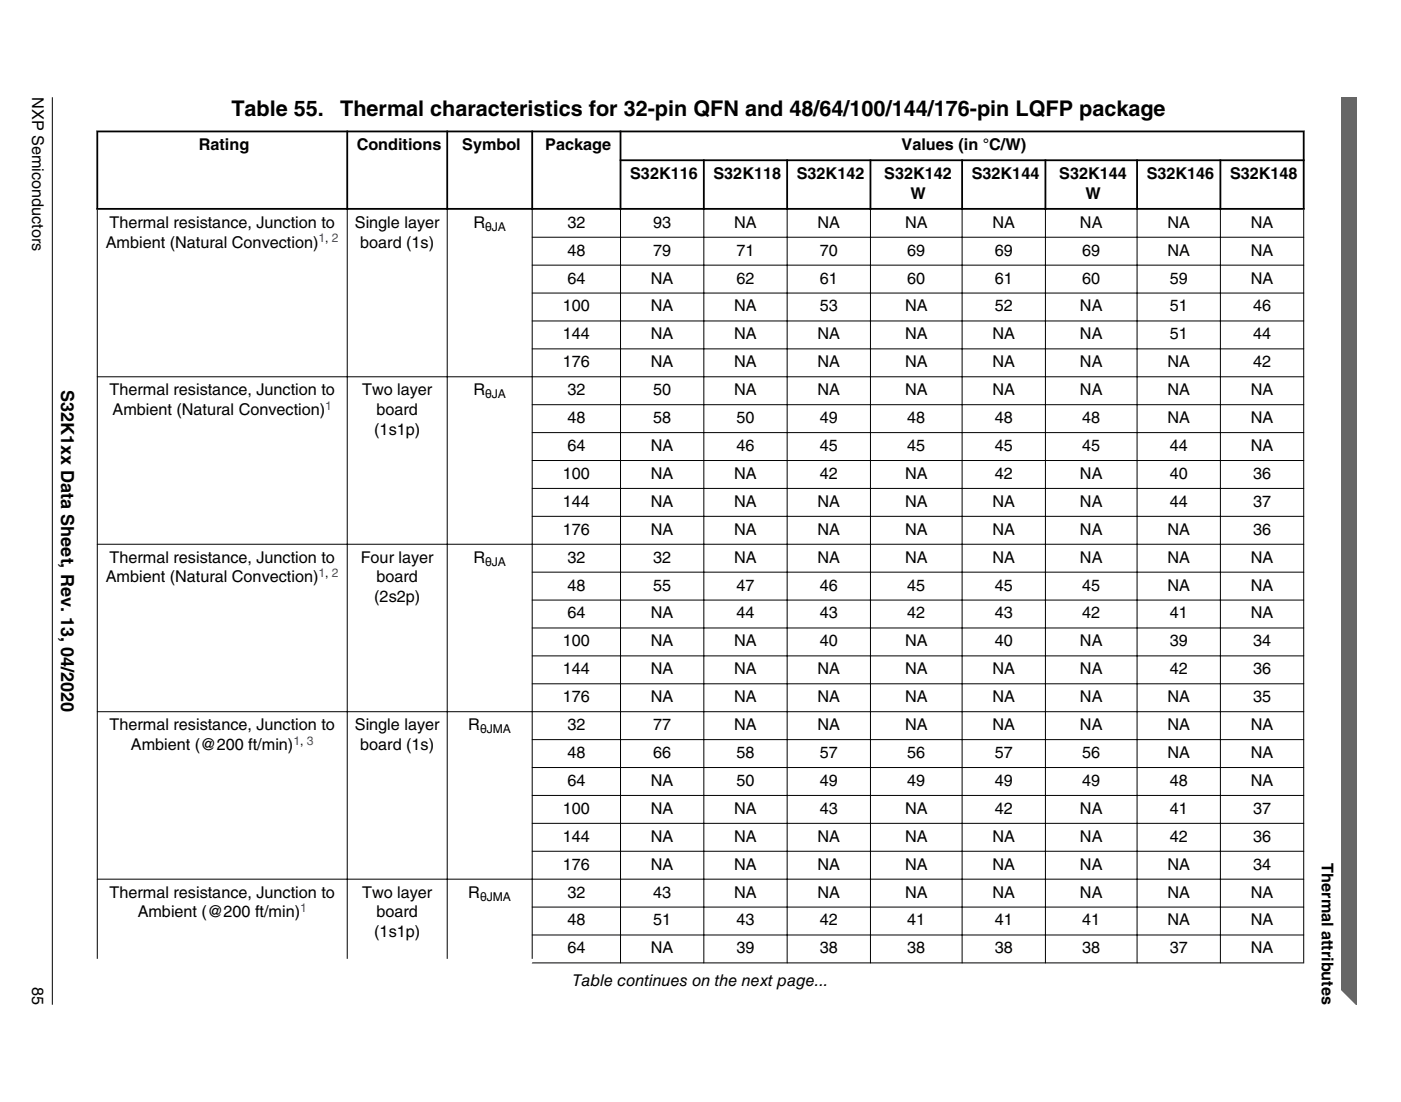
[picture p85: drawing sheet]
<svg xmlns="http://www.w3.org/2000/svg" width="274mm" height="216mm" viewBox="0 0 274 216" stroke-linecap="round" stroke-linejoin="round" font-family="sans-serif">
<defs><g id="words">
<g font-size="4.2">
<text x="45.3" y="22.7">Table 55.</text>
<text x="66.6" y="22.7">Thermal characteristics for 32-pin QFN and 48/64/100/144/176-pin LQFP package</text>
</g>
<text font-size="3.5" x="12" y="76.5" transform="rotate(90 12 76.5)">S32K1xx Data Sheet, Rev. 13, 04/2020</text>
<g font-size="3.2">
<text x="6.3" y="19.1" transform="rotate(90 6.3 19.1)">NXP Semiconductors</text>
<text x="38.9" y="29.4">Rating</text>
<text x="69.8" y="29.4">Conditions</text>
<text x="90.5" y="29.4">Symbol</text>
<text x="106.8" y="29.4">Package</text>
<text x="176.5" y="29.4">Values (in °C/W)</text>
<text x="123.4" y="35.1">S32K116</text>
<text x="139.7" y="35.1">S32K118</text>
<text x="156" y="35.1">S32K142</text>
<text x="173.1" y="35.1">S32K142</text>
<text x="190.3" y="35.1">S32K144</text>
<text x="207.4" y="35.1">S32K144</text>
<text x="224.5" y="35.1">S32K146</text>
<text x="240.8" y="35.1">S32K148</text>
<text x="178.3" y="39">W</text>
<text x="212.5" y="39">W</text>
<text x="21.5" y="44.6">Thermal resistance, Junction to</text>
<text x="69.5" y="44.6">Single layer</text>
<text x="92.7" y="44.6">R</text>
<text x="111.1" y="44.6">32</text>
<text x="127.9" y="44.6">93</text>
<text x="143.8" y="44.6">NA</text>
<text x="160.1" y="44.6">NA</text>
<text x="177.2" y="44.6">NA</text>
<text x="194.3" y="44.6">NA</text>
<text x="211.5" y="44.6">NA</text>
<text x="228.6" y="44.6">NA</text>
<text x="244.9" y="44.6">NA</text>
<text x="20.7" y="48.5">Ambient (Natural Convection)</text>
<text x="70.5" y="48.5">board (1s)</text>
<text x="111.1" y="50.1">48</text>
<text x="127.9" y="50.1">79</text>
<text x="144.2" y="50.1">71</text>
<text x="160.5" y="50.1">70</text>
<text x="177.6" y="50.1">69</text>
<text x="194.8" y="50.1">69</text>
<text x="211.9" y="50.1">69</text>
<text x="228.6" y="50.1">NA</text>
<text x="244.9" y="50.1">NA</text>
<text x="111.1" y="55.6">64</text>
<text x="127.5" y="55.6">NA</text>
<text x="144.2" y="55.6">62</text>
<text x="160.5" y="55.6">61</text>
<text x="177.6" y="55.6">60</text>
<text x="194.8" y="55.6">61</text>
<text x="211.9" y="55.6">60</text>
<text x="229" y="55.6">59</text>
<text x="244.9" y="55.6">NA</text>
<text x="110.2" y="61">100</text>
<text x="127.5" y="61">NA</text>
<text x="143.8" y="61">NA</text>
<text x="160.5" y="61">53</text>
<text x="177.2" y="61">NA</text>
<text x="194.8" y="61">52</text>
<text x="211.5" y="61">NA</text>
<text x="229" y="61">51</text>
<text x="245.3" y="61">46</text>
<text x="110.2" y="66.5">144</text>
<text x="110.2" y="72">176</text>
<text x="127.5" y="66.5">NA</text>
<text x="127.5" y="72">NA</text>
<text x="143.8" y="66.5">NA</text>
<text x="143.8" y="72">NA</text>
<text x="160.1" y="66.5">NA</text>
<text x="160.1" y="72">NA</text>
<text x="177.2" y="66.5">NA</text>
<text x="177.2" y="72">NA</text>
<text x="194.3" y="66.5">NA</text>
<text x="194.3" y="72">NA</text>
<text x="211.5" y="66.5">NA</text>
<text x="211.5" y="72">NA</text>
<text x="228.6" y="72">NA</text>
<text x="229" y="66.5">51</text>
<text x="245.3" y="66.5">44</text>
<text x="245.3" y="72">42</text>
<text x="21.5" y="77.4">Thermal resistance, Junction to</text>
<text x="70.9" y="77.4">Two layer</text>
<text x="92.7" y="77.4">R</text>
<text x="111.1" y="77.4">32</text>
<text x="127.9" y="77.4">50</text>
<text x="143.8" y="77.4">NA</text>
<text x="160.1" y="77.4">NA</text>
<text x="177.2" y="77.4">NA</text>
<text x="194.3" y="77.4">NA</text>
<text x="211.5" y="77.4">NA</text>
<text x="228.6" y="77.4">NA</text>
<text x="244.9" y="77.4">NA</text>
<text x="22" y="81.3">Ambient (Natural Convection)</text>
<text x="73.7" y="81.3">board</text>
<text x="111.1" y="82.9">48</text>
<text x="127.9" y="82.9">58</text>
<text x="144.2" y="82.9">50</text>
<text x="160.5" y="82.9">49</text>
<text x="177.6" y="82.9">48</text>
<text x="194.8" y="82.9">48</text>
<text x="211.9" y="82.9">48</text>
<text x="228.6" y="82.9">NA</text>
<text x="244.9" y="82.9">NA</text>
<text x="73.3" y="85.2">(1s1p)</text>
<text x="111.1" y="88.4">64</text>
<text x="127.5" y="88.4">NA</text>
<text x="144.2" y="88.4">46</text>
<text x="160.5" y="88.4">45</text>
<text x="177.6" y="88.4">45</text>
<text x="194.8" y="88.4">45</text>
<text x="211.9" y="88.4">45</text>
<text x="229" y="88.4">44</text>
<text x="244.9" y="88.4">NA</text>
<text x="110.2" y="93.8">100</text>
<text x="127.5" y="93.8">NA</text>
<text x="143.8" y="93.8">NA</text>
<text x="160.5" y="93.8">42</text>
<text x="177.2" y="93.8">NA</text>
<text x="194.8" y="93.8">42</text>
<text x="211.5" y="93.8">NA</text>
<text x="229" y="93.8">40</text>
<text x="245.3" y="93.8">36</text>
<text x="110.2" y="99.3">144</text>
<text x="127.5" y="99.3">NA</text>
<text x="143.8" y="99.3">NA</text>
<text x="160.1" y="99.3">NA</text>
<text x="177.2" y="99.3">NA</text>
<text x="194.3" y="99.3">NA</text>
<text x="211.5" y="99.3">NA</text>
<text x="229" y="99.3">44</text>
<text x="245.3" y="99.3">37</text>
<text x="110.2" y="104.8">176</text>
<text x="127.5" y="104.8">NA</text>
<text x="143.8" y="104.8">NA</text>
<text x="160.1" y="104.8">NA</text>
<text x="177.2" y="104.8">NA</text>
<text x="194.3" y="104.8">NA</text>
<text x="211.5" y="104.8">NA</text>
<text x="228.6" y="104.8">NA</text>
<text x="245.3" y="104.8">36</text>
<text x="21.5" y="110.2">Thermal resistance, Junction to</text>
<text x="70.6" y="110.2">Four layer</text>
<text x="92.7" y="110.2">R</text>
<text x="111.1" y="110.2">32</text>
<text x="127.9" y="110.2">32</text>
<text x="143.8" y="110.2">NA</text>
<text x="160.1" y="110.2">NA</text>
<text x="177.2" y="110.2">NA</text>
<text x="194.3" y="110.2">NA</text>
<text x="211.5" y="110.2">NA</text>
<text x="228.6" y="110.2">NA</text>
<text x="244.9" y="110.2">NA</text>
<text x="20.7" y="114.1">Ambient (Natural Convection)</text>
<text x="73.3" y="118">(2s2p)</text>
<text x="73.7" y="114.1">board</text>
<text x="111.1" y="115.7">48</text>
<text x="127.9" y="115.7">55</text>
<text x="144.2" y="115.7">47</text>
<text x="160.5" y="115.7">46</text>
<text x="177.6" y="115.7">45</text>
<text x="194.8" y="115.7">45</text>
<text x="211.9" y="115.7">45</text>
<text x="228.6" y="115.7">NA</text>
<text x="244.9" y="115.7">NA</text>
<text x="111.1" y="121.2">64</text>
<text x="127.5" y="121.2">NA</text>
<text x="144.2" y="121.2">44</text>
<text x="160.5" y="121.2">43</text>
<text x="177.6" y="121.2">42</text>
<text x="194.8" y="121.2">43</text>
<text x="211.9" y="121.2">42</text>
<text x="229" y="121.2">41</text>
<text x="244.9" y="121.2">NA</text>
<text x="110.2" y="126.6">100</text>
<text x="127.5" y="126.6">NA</text>
<text x="143.8" y="126.6">NA</text>
<text x="160.5" y="126.6">40</text>
<text x="177.2" y="126.6">NA</text>
<text x="194.8" y="126.6">40</text>
<text x="211.5" y="126.6">NA</text>
<text x="229" y="126.6">39</text>
<text x="245.3" y="126.6">34</text>
<text x="110.2" y="132.1">144</text>
<text x="110.2" y="137.6">176</text>
<text x="127.5" y="132.1">NA</text>
<text x="127.5" y="137.6">NA</text>
<text x="143.8" y="132.1">NA</text>
<text x="143.8" y="137.6">NA</text>
<text x="160.1" y="132.1">NA</text>
<text x="160.1" y="137.6">NA</text>
<text x="177.2" y="132.1">NA</text>
<text x="177.2" y="137.6">NA</text>
<text x="194.3" y="132.1">NA</text>
<text x="194.3" y="137.6">NA</text>
<text x="211.5" y="132.1">NA</text>
<text x="211.5" y="137.6">NA</text>
<text x="228.6" y="137.6">NA</text>
<text x="229" y="132.1">42</text>
<text x="245.3" y="132.1">36</text>
<text x="245.3" y="137.6">35</text>
<text x="21.5" y="143">Thermal resistance, Junction to</text>
<text x="69.5" y="143">Single layer</text>
<text x="91.7" y="143">R</text>
<text x="111.1" y="143">32</text>
<text x="127.9" y="143">77</text>
<text x="143.8" y="143">NA</text>
<text x="160.1" y="143">NA</text>
<text x="177.2" y="143">NA</text>
<text x="194.3" y="143">NA</text>
<text x="211.5" y="143">NA</text>
<text x="228.6" y="143">NA</text>
<text x="244.9" y="143">NA</text>
<text x="25.6" y="146.9">Ambient (@200 ft/min)</text>
<text x="70.5" y="146.9">board (1s)</text>
<text x="111.1" y="148.5">48</text>
<text x="127.9" y="148.5">66</text>
<text x="144.2" y="148.5">58</text>
<text x="160.5" y="148.5">57</text>
<text x="177.6" y="148.5">56</text>
<text x="194.8" y="148.5">57</text>
<text x="211.9" y="148.5">56</text>
<text x="228.6" y="148.5">NA</text>
<text x="244.9" y="148.5">NA</text>
<text x="111.1" y="154">64</text>
<text x="127.5" y="154">NA</text>
<text x="144.2" y="154">50</text>
<text x="160.5" y="154">49</text>
<text x="177.6" y="154">49</text>
<text x="194.8" y="154">49</text>
<text x="211.9" y="154">49</text>
<text x="229" y="154">48</text>
<text x="244.9" y="154">NA</text>
<text x="110.2" y="159.4">100</text>
<text x="127.5" y="159.4">NA</text>
<text x="143.8" y="159.4">NA</text>
<text x="160.5" y="159.4">43</text>
<text x="177.2" y="159.4">NA</text>
<text x="194.8" y="159.4">42</text>
<text x="211.5" y="159.4">NA</text>
<text x="229" y="159.4">41</text>
<text x="245.3" y="159.4">37</text>
<text x="110.2" y="164.9">144</text>
<text x="127.5" y="164.9">NA</text>
<text x="143.8" y="164.9">NA</text>
<text x="160.1" y="164.9">NA</text>
<text x="177.2" y="164.9">NA</text>
<text x="194.3" y="164.9">NA</text>
<text x="211.5" y="164.9">NA</text>
<text x="229" y="164.9">42</text>
<text x="245.3" y="164.9">36</text>
<text x="110.2" y="170.4">176</text>
<text x="127.5" y="170.4">NA</text>
<text x="143.8" y="170.4">NA</text>
<text x="160.1" y="170.4">NA</text>
<text x="177.2" y="170.4">NA</text>
<text x="194.3" y="170.4">NA</text>
<text x="211.5" y="170.4">NA</text>
<text x="228.6" y="170.4">NA</text>
<text x="245.3" y="170.4">34</text>
<text x="258.8" y="169.2" transform="rotate(90 258.8 169.2)">Thermal attributes</text>
<text x="21.5" y="175.9">Thermal resistance, Junction to</text>
<text x="27" y="179.7">Ambient (@200 ft/min)</text>
<text x="70.9" y="175.9">Two layer</text>
<text x="73.7" y="179.7">board</text>
<text x="91.7" y="175.9">R</text>
<text x="111.1" y="175.9">32</text>
<text x="127.9" y="175.9">43</text>
<text x="143.8" y="175.9">NA</text>
<text x="160.1" y="175.9">NA</text>
<text x="177.2" y="175.9">NA</text>
<text x="194.3" y="175.9">NA</text>
<text x="211.5" y="175.9">NA</text>
<text x="228.6" y="175.9">NA</text>
<text x="244.9" y="175.9">NA</text>
<text x="73.3" y="183.6">(1s1p)</text>
<text x="111.1" y="181.3">48</text>
<text x="127.9" y="181.3">51</text>
<text x="144.2" y="181.3">43</text>
<text x="160.5" y="181.3">42</text>
<text x="177.6" y="181.3">41</text>
<text x="194.8" y="181.3">41</text>
<text x="211.9" y="181.3">41</text>
<text x="228.6" y="181.3">NA</text>
<text x="244.9" y="181.3">NA</text>
<text x="111.1" y="186.8">64</text>
<text x="127.5" y="186.8">NA</text>
<text x="144.2" y="186.8">39</text>
<text x="160.5" y="186.8">38</text>
<text x="177.6" y="186.8">38</text>
<text x="194.8" y="186.8">38</text>
<text x="211.9" y="186.8">38</text>
<text x="229" y="186.8">37</text>
<text x="244.9" y="186.8">NA</text>
<text x="6.3" y="193.3" transform="rotate(90 6.3 193.3)">85</text>
<text x="112.1" y="193.2">Table continues on the next page...</text>
</g>
<g font-size="2.4" fill="#00f">
<text x="62.4" y="47.4">1, 2</text>
<text x="63.7" y="80.2">1</text>
<text x="62.4" y="113.1">1, 2</text>
<text x="57.4" y="145.9">1, 3</text>
<text x="58.8" y="178.7">1</text>
</g>
<g font-size="2.4">
<text x="95" y="45.3">θJA</text>
<text x="95" y="78.1">θJA</text>
<text x="95" y="110.9">θJA</text>
<text x="94" y="143.7">θJMA</text>
<text x="94" y="176.5">θJMA</text>
</g>
</g></defs>
<g fill="none" stroke="#000" stroke-width=".35">
<path d="M18.9 25.8h236.5M19 25.6v15.5M68 25.6v15.5M87.6 25.6v15.5M104.2 25.6v15.5M121.3 31.4h134.1M121.5 25.6v15.5M137.8 31.2v9.9M154.1 31.2v9.9M170.4 31.2v9.9M188.4 31.2v9.9M204.7 31.2v9.9"/>
<path d="M222.6 31.2v9.9M239 31.2v9.9M255.3 25.6v15.5M18.9 40.9h236.5"/>
</g>
<g fill="none" stroke="#000" stroke-width=".2">
<path d="M19 41.1v146.8M68 40.7v147.2M87.6 40.7v147.2M104.1 46.5h151.3M104.1 51.9h151.3M104.1 57.4h151.3M104.2 40.7v147.2M121.5 40.7v148M137.8 40.7v148M154.1 40.7v148M170.4 40.7v148M188.4 40.7v148"/>
<path d="M204.7 40.7v148M222.6 40.7v148M239 40.7v148M255.3 41.1v147.6M19 73.8h236.4M104.1 62.9h151.3M104.1 68.4h151.3M104.1 79.3h151.3M104.1 84.8h151.3M104.1 90.2h151.3M104.1 95.7h151.3M104.1 101.2h151.3"/>
<path d="M104.1 112.1h151.3M104.1 117.6h151.3M255.4 106.6h-236.4M19 139.4h236.4M104.1 123h151.3M104.1 128.5h151.3M104.1 134h151.3M104.1 144.9h151.3M104.1 150.4h151.3M104.1 155.8h151.3M19 172.2h236.4M104.1 161.3h151.3"/>
<path d="M104.1 166.8h151.3M104.1 177.7h151.3M104.1 183.2h151.3M104.1 188.6h151.3"/>
</g>
<path d="M262.6 19h3.1v177.8l-3.1-5.6z" fill="#666"/>
<path d="M262.6 19h3.1v177.8l-3.1-3" fill="none" stroke="#666" stroke-width=".28"/>
<path d="M10.2 19v177.8" fill="none" stroke="#000" stroke-width=".2"/>
<use href="#words"/>
</svg>
